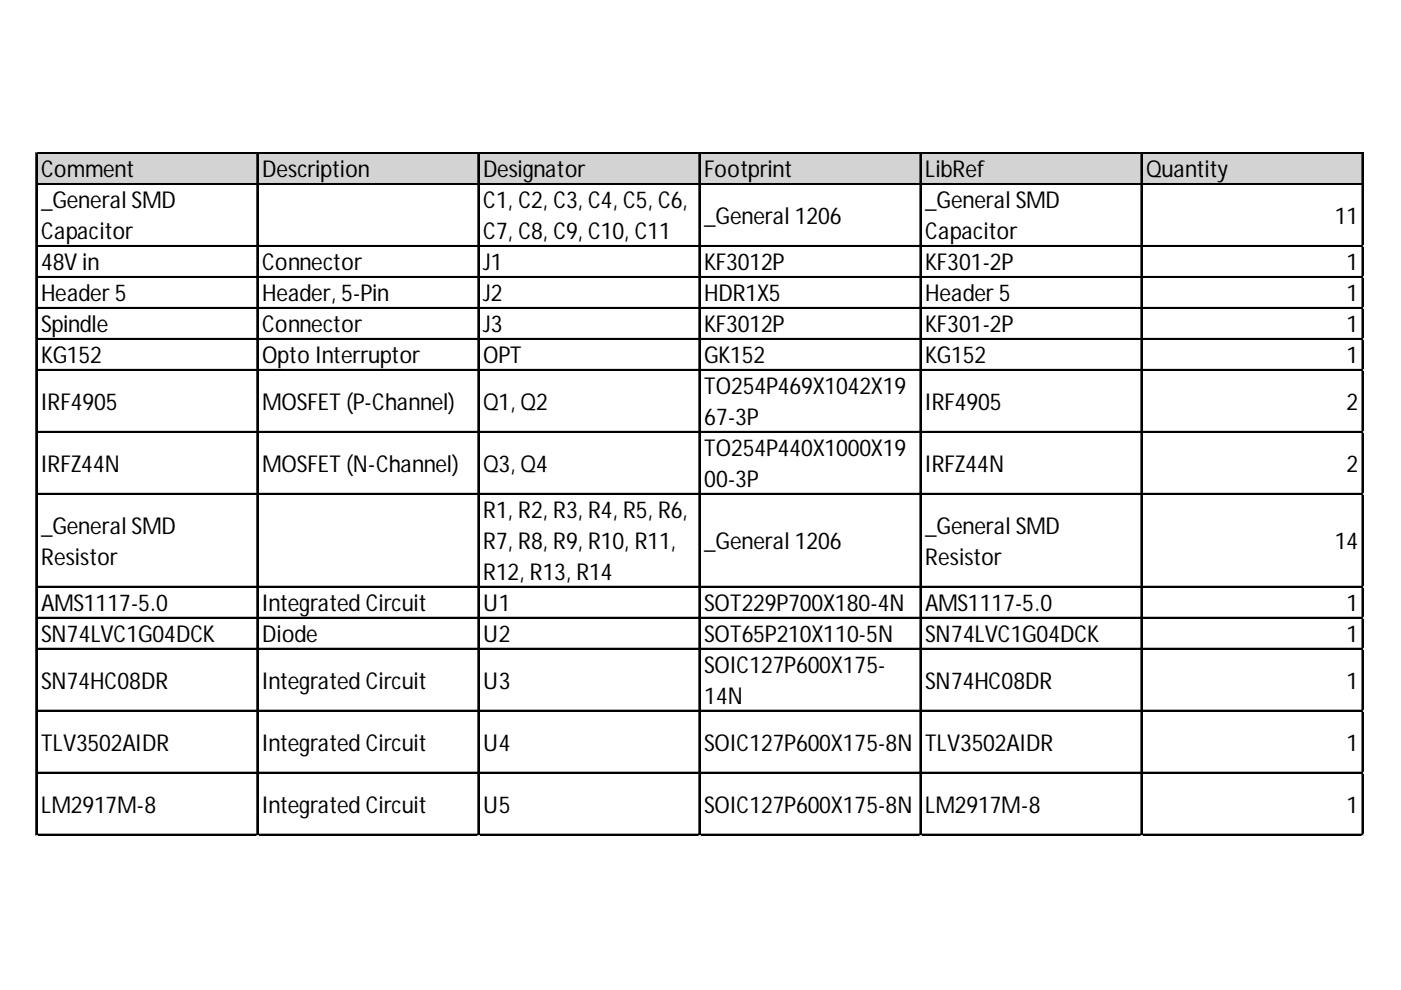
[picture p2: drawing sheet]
<svg xmlns="http://www.w3.org/2000/svg" width="297mm" height="210mm" viewBox="0 0 297 210" stroke-linecap="round" stroke-linejoin="round" font-family="sans-serif">
<defs><g id="words">
<g font-size="4.9">
<text x="8.7" y="37.6">Comment</text>
<text x="55.6" y="37.6">Description</text>
<text x="102.4" y="37.6">Designator</text>
<text x="149.3" y="37.6">Footprint</text>
<text x="196.2" y="37.6">LibRef</text>
<text x="243" y="37.6">Quantity</text>
<text x="8.7" y="44.2">_General SMD</text>
<text x="102.4" y="44.2">C1, C2, C3, C4, C5, C6,</text>
<text x="149.3" y="47.5">_General 1206</text>
<text x="196.2" y="44.2">_General SMD</text>
<text x="283" y="47.5">11</text>
<text x="8.7" y="50.7">Capacitor</text>
<text x="102.4" y="50.7">C7, C8, C9, C10, C11</text>
<text x="196.2" y="50.7">Capacitor</text>
<text x="8.7" y="57.3">48V in</text>
<text x="55.6" y="57.3">Connector</text>
<text x="102.4" y="57.3">J1</text>
<text x="149.3" y="57.3">KF3012P</text>
<text x="196.2" y="57.3">KF301-2P</text>
<text x="285.5" y="57.3">1</text>
<text x="8.7" y="63.9">Header 5</text>
<text x="55.6" y="63.9">Header, 5-Pin</text>
<text x="102.4" y="63.9">J2</text>
<text x="149.3" y="63.9">HDR1X5</text>
<text x="196.2" y="63.9">Header 5</text>
<text x="285.5" y="63.9">1</text>
<text x="8.7" y="70.4">Spindle</text>
<text x="55.6" y="70.4">Connector</text>
<text x="102.4" y="70.4">J3</text>
<text x="149.3" y="70.4">KF3012P</text>
<text x="196.2" y="70.4">KF301-2P</text>
<text x="285.5" y="70.4">1</text>
<text x="8.7" y="77">KG152</text>
<text x="55.6" y="77">Opto Interruptor</text>
<text x="102.4" y="77">OPT</text>
<text x="149.3" y="77">GK152</text>
<text x="196.2" y="77">KG152</text>
<text x="285.5" y="77">1</text>
<text x="149.3" y="83.6">TO254P469X1042X19</text>
<text x="8.7" y="86.9">IRF4905</text>
<text x="55.6" y="86.9">MOSFET (P-Channel)</text>
<text x="102.4" y="86.9">Q1, Q2</text>
<text x="196.2" y="86.9">IRF4905</text>
<text x="285.5" y="86.9">2</text>
<text x="149.3" y="90.2">67-3P</text>
<text x="8.7" y="100">IRFZ44N</text>
<text x="55.6" y="100">MOSFET (N-Channel)</text>
<text x="102.4" y="100">Q3, Q4</text>
<text x="149.3" y="96.7">TO254P440X1000X19</text>
<text x="196.2" y="100">IRFZ44N</text>
<text x="285.5" y="100">2</text>
<text x="149.3" y="103.3">00-3P</text>
<text x="8.7" y="113.1">_General SMD</text>
<text x="102.4" y="109.9">R1, R2, R3, R4, R5, R6,</text>
<text x="196.2" y="113.1">_General SMD</text>
<text x="8.7" y="119.7">Resistor</text>
<text x="102.4" y="116.4">R7, R8, R9, R10, R11,</text>
<text x="149.3" y="116.4">_General 1206</text>
<text x="196.2" y="119.7">Resistor</text>
<text x="283" y="116.4">14</text>
<text x="102.4" y="123">R12, R13, R14</text>
<text x="8.7" y="129.6">AMS1117-5.0</text>
<text x="55.6" y="129.6">Integrated Circuit</text>
<text x="102.4" y="129.6">U1</text>
<text x="149.3" y="129.6">SOT229P700X180-4N</text>
<text x="196.2" y="129.6">AMS1117-5.0</text>
<text x="285.5" y="129.6">1</text>
<text x="8.7" y="136.1">SN74LVC1G04DCK</text>
<text x="55.6" y="136.1">Diode</text>
<text x="102.4" y="136.1">U2</text>
<text x="149.3" y="136.1">SOT65P210X110-5N</text>
<text x="196.2" y="136.1">SN74LVC1G04DCK</text>
<text x="285.5" y="136.1">1</text>
<text x="149.3" y="142.7">SOIC127P600X175-</text>
<text x="8.7" y="146">SN74HC08DR</text>
<text x="55.6" y="146">Integrated Circuit</text>
<text x="102.4" y="146">U3</text>
<text x="149.3" y="149.3">14N</text>
<text x="196.2" y="146">SN74HC08DR</text>
<text x="285.5" y="146">1</text>
<text x="8.7" y="159.1">TLV3502AIDR</text>
<text x="55.6" y="159.1">Integrated Circuit</text>
<text x="102.4" y="159.1">U4</text>
<text x="149.3" y="159.1">SOIC127P600X175-8N</text>
<text x="196.2" y="159.1">TLV3502AIDR</text>
<text x="285.5" y="159.1">1</text>
<text x="8.7" y="172.3">LM2917M-8</text>
<text x="55.6" y="172.3">Integrated Circuit</text>
<text x="102.4" y="172.3">U5</text>
<text x="149.3" y="172.3">SOIC127P600X175-8N</text>
<text x="196.2" y="172.3">LM2917M-8</text>
<text x="285.5" y="172.3">1</text>
</g>
</g></defs>
<path d="M7.8 32.6h281.3v6.6h-281.3z" fill="#d3d3d3"/>
<g fill="none" stroke="#000" stroke-width=".27">
<path d="M7.6 32.4v144.8M7.7 32.4v144.8M7.9 32.4h281.2M7.9 32.5h281.2M7.9 38.9h281.2M7.9 39.1h281.2M54.5 32.6v144.6M54.6 32.6v144.6M101.3 32.6v144.6M101.5 32.6v144.6M148.2 32.6v144.6M148.3 32.6v144.6"/>
<path d="M195.1 32.6v144.6M195.2 32.6v144.6M241.9 32.6v144.6M242.1 32.6v144.6M288.8 32.6v144.6M288.9 32.6v144.6M7.9 52.1h281.2M7.9 52.2h281.2M7.9 58.6h281.2M7.9 58.8h281.2M7.9 65.2h281.2M7.9 65.3h281.2"/>
<path d="M7.9 71.8h281.2M7.9 71.9h281.2M7.9 78.3h281.2M7.9 78.5h281.2M7.9 91.5h281.2M7.9 91.6h281.2M7.9 104.6h281.2M7.9 104.8h281.2M7.9 124.3h281.2M7.9 124.5h281.2M7.9 130.9h281.2M7.9 131h281.2"/>
<path d="M7.9 137.5h281.2M7.9 137.6h281.2M7.9 150.6h281.2M7.9 150.7h281.2M7.9 163.7h281.2M7.9 163.9h281.2M7.9 176.9h281.2M7.9 177h281.2"/>
</g>
<path d="M7.6 177.2h.1" fill="none" stroke="#d4d4d4" stroke-width=".27"/>
<path d="M7.6 177.2h.3z" fill="#d4d4d4"/>
<path d="M54.5 177.2h.1" fill="none" stroke="#d4d4d4" stroke-width=".27"/>
<path d="M54.5 177.2h.2z" fill="#d4d4d4"/>
<path d="M101.3 177.2h.1" fill="none" stroke="#d4d4d4" stroke-width=".27"/>
<path d="M101.3 177.2h.3z" fill="#d4d4d4"/>
<path d="M148.2 177.2h.1" fill="none" stroke="#d4d4d4" stroke-width=".27"/>
<path d="M148.2 177.2h.3z" fill="#d4d4d4"/>
<path d="M195.1 177.2h.1" fill="none" stroke="#d4d4d4" stroke-width=".27"/>
<path d="M195.1 177.2h.2z" fill="#d4d4d4"/>
<path d="M241.9 177.2h.1" fill="none" stroke="#d4d4d4" stroke-width=".27"/>
<path d="M241.9 177.2h.3z" fill="#d4d4d4"/>
<path d="M288.8 177.2h.1" fill="none" stroke="#d4d4d4" stroke-width=".27"/>
<path d="M288.8 177.2h.3z" fill="#d4d4d4"/>
<path d="M289.1 52.1h.1" fill="none" stroke="#d4d4d4" stroke-width=".27"/>
<path d="M289.1 52.1v.2z" fill="#d4d4d4"/>
<path d="M289.1 58.6h.1" fill="none" stroke="#d4d4d4" stroke-width=".27"/>
<path d="M289.1 58.6v.3z" fill="#d4d4d4"/>
<path d="M289.1 65.2h.1" fill="none" stroke="#d4d4d4" stroke-width=".27"/>
<path d="M289.1 65.2v.3z" fill="#d4d4d4"/>
<path d="M289.1 71.8h.1" fill="none" stroke="#d4d4d4" stroke-width=".27"/>
<path d="M289.1 71.8v.3z" fill="#d4d4d4"/>
<path d="M289.1 78.3h.1" fill="none" stroke="#d4d4d4" stroke-width=".27"/>
<path d="M289.1 78.3v.3z" fill="#d4d4d4"/>
<path d="M289.1 91.5h.1" fill="none" stroke="#d4d4d4" stroke-width=".27"/>
<path d="M289.1 91.5v.3z" fill="#d4d4d4"/>
<path d="M289.1 104.6h.1" fill="none" stroke="#d4d4d4" stroke-width=".27"/>
<path d="M289.1 104.6v.3z" fill="#d4d4d4"/>
<path d="M289.1 124.3h.1" fill="none" stroke="#d4d4d4" stroke-width=".27"/>
<path d="M289.1 124.3v.3z" fill="#d4d4d4"/>
<path d="M289.1 130.9h.1" fill="none" stroke="#d4d4d4" stroke-width=".27"/>
<path d="M289.1 130.9v.3z" fill="#d4d4d4"/>
<path d="M289.1 137.5h.1" fill="none" stroke="#d4d4d4" stroke-width=".27"/>
<path d="M289.1 137.5v.2z" fill="#d4d4d4"/>
<path d="M289.1 150.6h.1" fill="none" stroke="#d4d4d4" stroke-width=".27"/>
<path d="M289.1 150.6v.3z" fill="#d4d4d4"/>
<path d="M289.1 163.7h.1" fill="none" stroke="#d4d4d4" stroke-width=".27"/>
<path d="M289.1 163.7v.3z" fill="#d4d4d4"/>
<path d="M289.1 176.9h.1" fill="none" stroke="#d4d4d4" stroke-width=".27"/>
<path d="M289.1 176.9v.3z" fill="#d4d4d4"/>
<use href="#words"/>
</svg>
